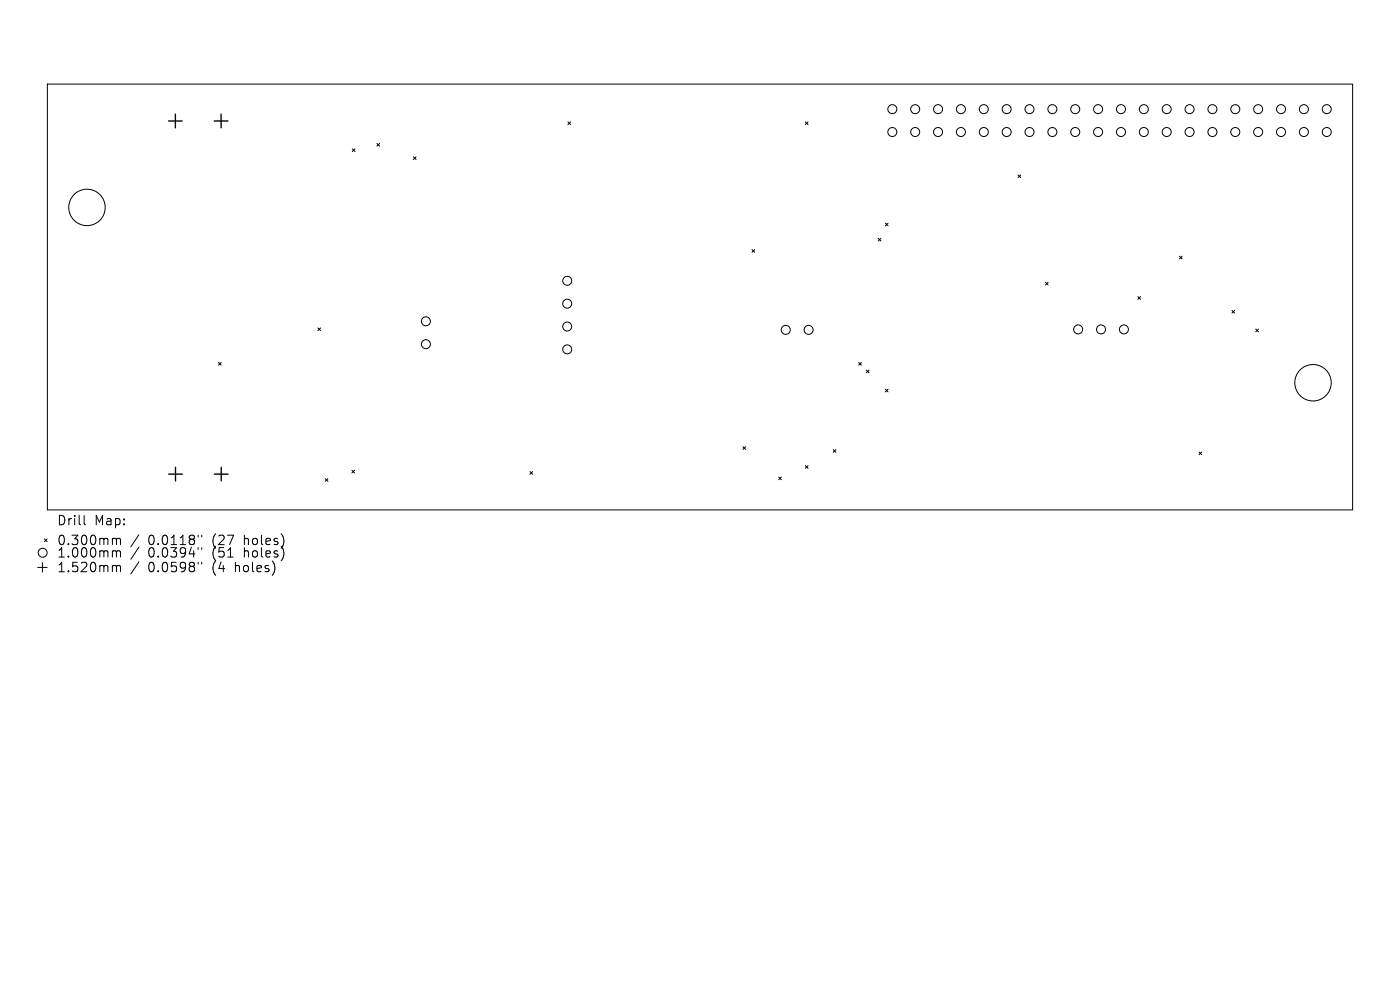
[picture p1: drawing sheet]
<svg xmlns="http://www.w3.org/2000/svg" width="297mm" height="210mm" viewBox="0 0 297 210" stroke-linecap="round" stroke-linejoin="round" font-family="sans-serif">
<defs><g id="words">
<g font-size="2.8">
<text x="12" y="111.7">Drill</text>
<text x="20" y="111.7">Map:</text>
<text x="12" y="115.9">0.300mm</text>
<text x="12" y="118.6">1.000mm</text>
<text x="31.4" y="115.9">0.0118&quot;</text>
<text x="31.4" y="118.6">0.0394&quot;</text>
<text x="45.2" y="115.9">(27</text>
<text x="45.2" y="118.6">(51</text>
<text x="52" y="115.9">holes)</text>
<text x="52" y="118.6">holes)</text>
<text x="12" y="121.7">1.520mm</text>
<text x="31.4" y="121.7">0.0598&quot;</text>
<text x="45.2" y="121.7">(4</text>
<text x="50.1" y="121.7">holes)</text>
</g>
</g></defs>
<g fill="none" stroke="#000" stroke-width=".21">
<path d="M10 17.8h277v90.4h-277zM74.7 31.6l.6 .6M75.3 31.6l-.6 .6M80 30.4l.5 .6M80.5 30.4l-.5 .6M87.7 33.3l.6 .5M88.3 33.3l-.6 .5M120.5 25.9l.6 .5M121.1 25.9l-.6 .5M170.9 25.9l.5 .5M171.4 25.9l-.5 .5M216 37.1l.6 .6"/>
<path d="M216.6 37.1l-.6 .6M159.5 52.9l.6 .6M160.1 52.9l-.6 .6M186.3 50.5l.6 .6M186.9 50.5l-.6 .6M187.8 47.3l.6 .6M188.4 47.3l-.6 .6M221.8 59.9l.6 .6M222.4 59.9l-.6 .6M250.2 54.3l.6 .6M250.8 54.3l-.6 .6M46.4 76.9l.5 .6"/>
<path d="M46.9 76.9l-.5 .6M67.4 69.6l.6 .5M68 69.6l-.6 .5M182.2 76.9l.5 .6M182.7 76.9l-.5 .6M183.8 78.5l.6 .6M184.4 78.5l-.6 .6M241.4 62.9l.6 .6M242 62.9l-.6 .6M261.3 65.8l.6 .6M261.9 65.8l-.6 .6M266.4 69.8l.6 .6"/>
<path d="M267 69.8l-.6 .6M74.6 99.8l.6 .5M75.2 99.8l-.6 .5M157.6 94.8l.6 .5M158.2 94.8l-.6 .5M170.9 98.8l.5 .5M171.4 98.8l-.5 .5M176.8 95.4l.5 .5M177.3 95.4l-.5 .5M187.8 82.6l.6 .5M188.4 82.6l-.6 .5M254.4 95.9l.5 .6"/>
<path d="M254.9 95.9l-.5 .6M9 119.4v2M9.4 114.3l.6 .6M10 114.3l-.6 .6M17.8 109.3v1.7l.3 .3M24.1 114.2h.3l.3 .3M24.1 116.8h.3l.3 .3M24.1 119.9h.3l.3 .3M24.7 114.5l.3-.3 .5 .1 .1 1.2M24.7 114.5v1M24.7 117.1v1.1M24.7 117.1l.3-.3 .5 .1 .1 1.3"/>
<path d="M29.5 113.4l-1.7 2.6M29.5 116.1l-1.7 2.5M29.5 119.2l-1.7 2.6M42 113.5v.4M42 116.2v.4M42 119.3v.4M42.8 113.5v.4M42.8 116.2v.4M42.8 119.3v.4M69 101.5l.6 .6M69.6 101.5l-.6 .6M112.4 100l.6 .6"/>
<path d="M113 100l-.6 .6M165.2 101.2l.6 .6M165.8 101.2l-.6 .6M8 120.4h2M24.7 120.2v1.1M24.7 120.2l.3-.3 .5 .1 .1 1.3"/>
<circle cx="189.3" cy="23.2" r=".95"/>
<circle cx="189.3" cy="28" r=".95"/>
<circle cx="194.2" cy="23.2" r=".95"/>
<circle cx="194.2" cy="28" r=".95"/>
<circle cx="199" cy="23.2" r=".95"/>
<circle cx="199" cy="28" r=".95"/>
<circle cx="203.9" cy="23.2" r=".95"/>
<circle cx="203.9" cy="28" r=".95"/>
<circle cx="208.7" cy="23.2" r=".95"/>
<circle cx="208.7" cy="28" r=".95"/>
<circle cx="213.6" cy="23.2" r=".95"/>
<circle cx="213.6" cy="28" r=".95"/>
<circle cx="218.4" cy="23.2" r=".95"/>
<circle cx="218.4" cy="28" r=".95"/>
<circle cx="223.3" cy="23.2" r=".95"/>
<circle cx="223.3" cy="28" r=".95"/>
<circle cx="228.1" cy="23.2" r=".95"/>
<circle cx="228.1" cy="28" r=".95"/>
<circle cx="233" cy="28" r=".95"/>
<circle cx="233" cy="23.2" r=".95"/>
<circle cx="237.8" cy="23.2" r=".95"/>
<circle cx="237.8" cy="28" r=".95"/>
<circle cx="242.7" cy="28" r=".95"/>
<circle cx="242.7" cy="23.2" r=".95"/>
<circle cx="247.5" cy="23.2" r=".95"/>
<circle cx="247.5" cy="28" r=".95"/>
<circle cx="252.4" cy="23.2" r=".95"/>
<circle cx="252.4" cy="28" r=".95"/>
<circle cx="257.2" cy="28" r=".96"/>
<circle cx="257.2" cy="23.2" r=".96"/>
<circle cx="262.1" cy="23.2" r=".95"/>
<circle cx="262.1" cy="28" r=".95"/>
<circle cx="266.9" cy="28" r=".95"/>
<circle cx="266.9" cy="23.2" r=".95"/>
<circle cx="271.8" cy="23.2" r=".96"/>
<circle cx="271.8" cy="28" r=".96"/>
<circle cx="276.6" cy="28" r=".95"/>
<circle cx="276.6" cy="23.2" r=".95"/>
<circle cx="281.5" cy="28" r=".95"/>
<circle cx="281.5" cy="23.2" r=".95"/>
<circle cx="18.5" cy="44" r="3.9"/>
<circle cx="120.3" cy="59.6" r=".95"/>
<circle cx="90.4" cy="68.2" r=".95"/>
<circle cx="90.4" cy="73" r=".95"/>
<circle cx="120.3" cy="69.3" r=".95"/>
<circle cx="120.3" cy="74.1" r=".95"/>
<circle cx="120.3" cy="64.4" r=".95"/>
<circle cx="166.7" cy="70" r=".95"/>
<circle cx="171.5" cy="70" r=".95"/>
<circle cx="228.7" cy="69.9" r=".95"/>
<circle cx="233.6" cy="69.9" r=".95"/>
<circle cx="238.4" cy="69.9" r=".95"/>
<circle cx="278.6" cy="81.2" r="3.9"/>
<circle cx="9" cy="117.3" r=".95"/>
</g>
<path d="M35.8 25.7h2.9M37.2 24.2v2.9M45.5 25.7h2.9M46.9 24.2v2.9M37.2 99.1v2.9M46.9 99.1v2.9M35.8 100.6h2.9M45.5 100.6h2.9" fill="none" stroke="#000" stroke-width=".29"/>
<use href="#words"/>
</svg>
